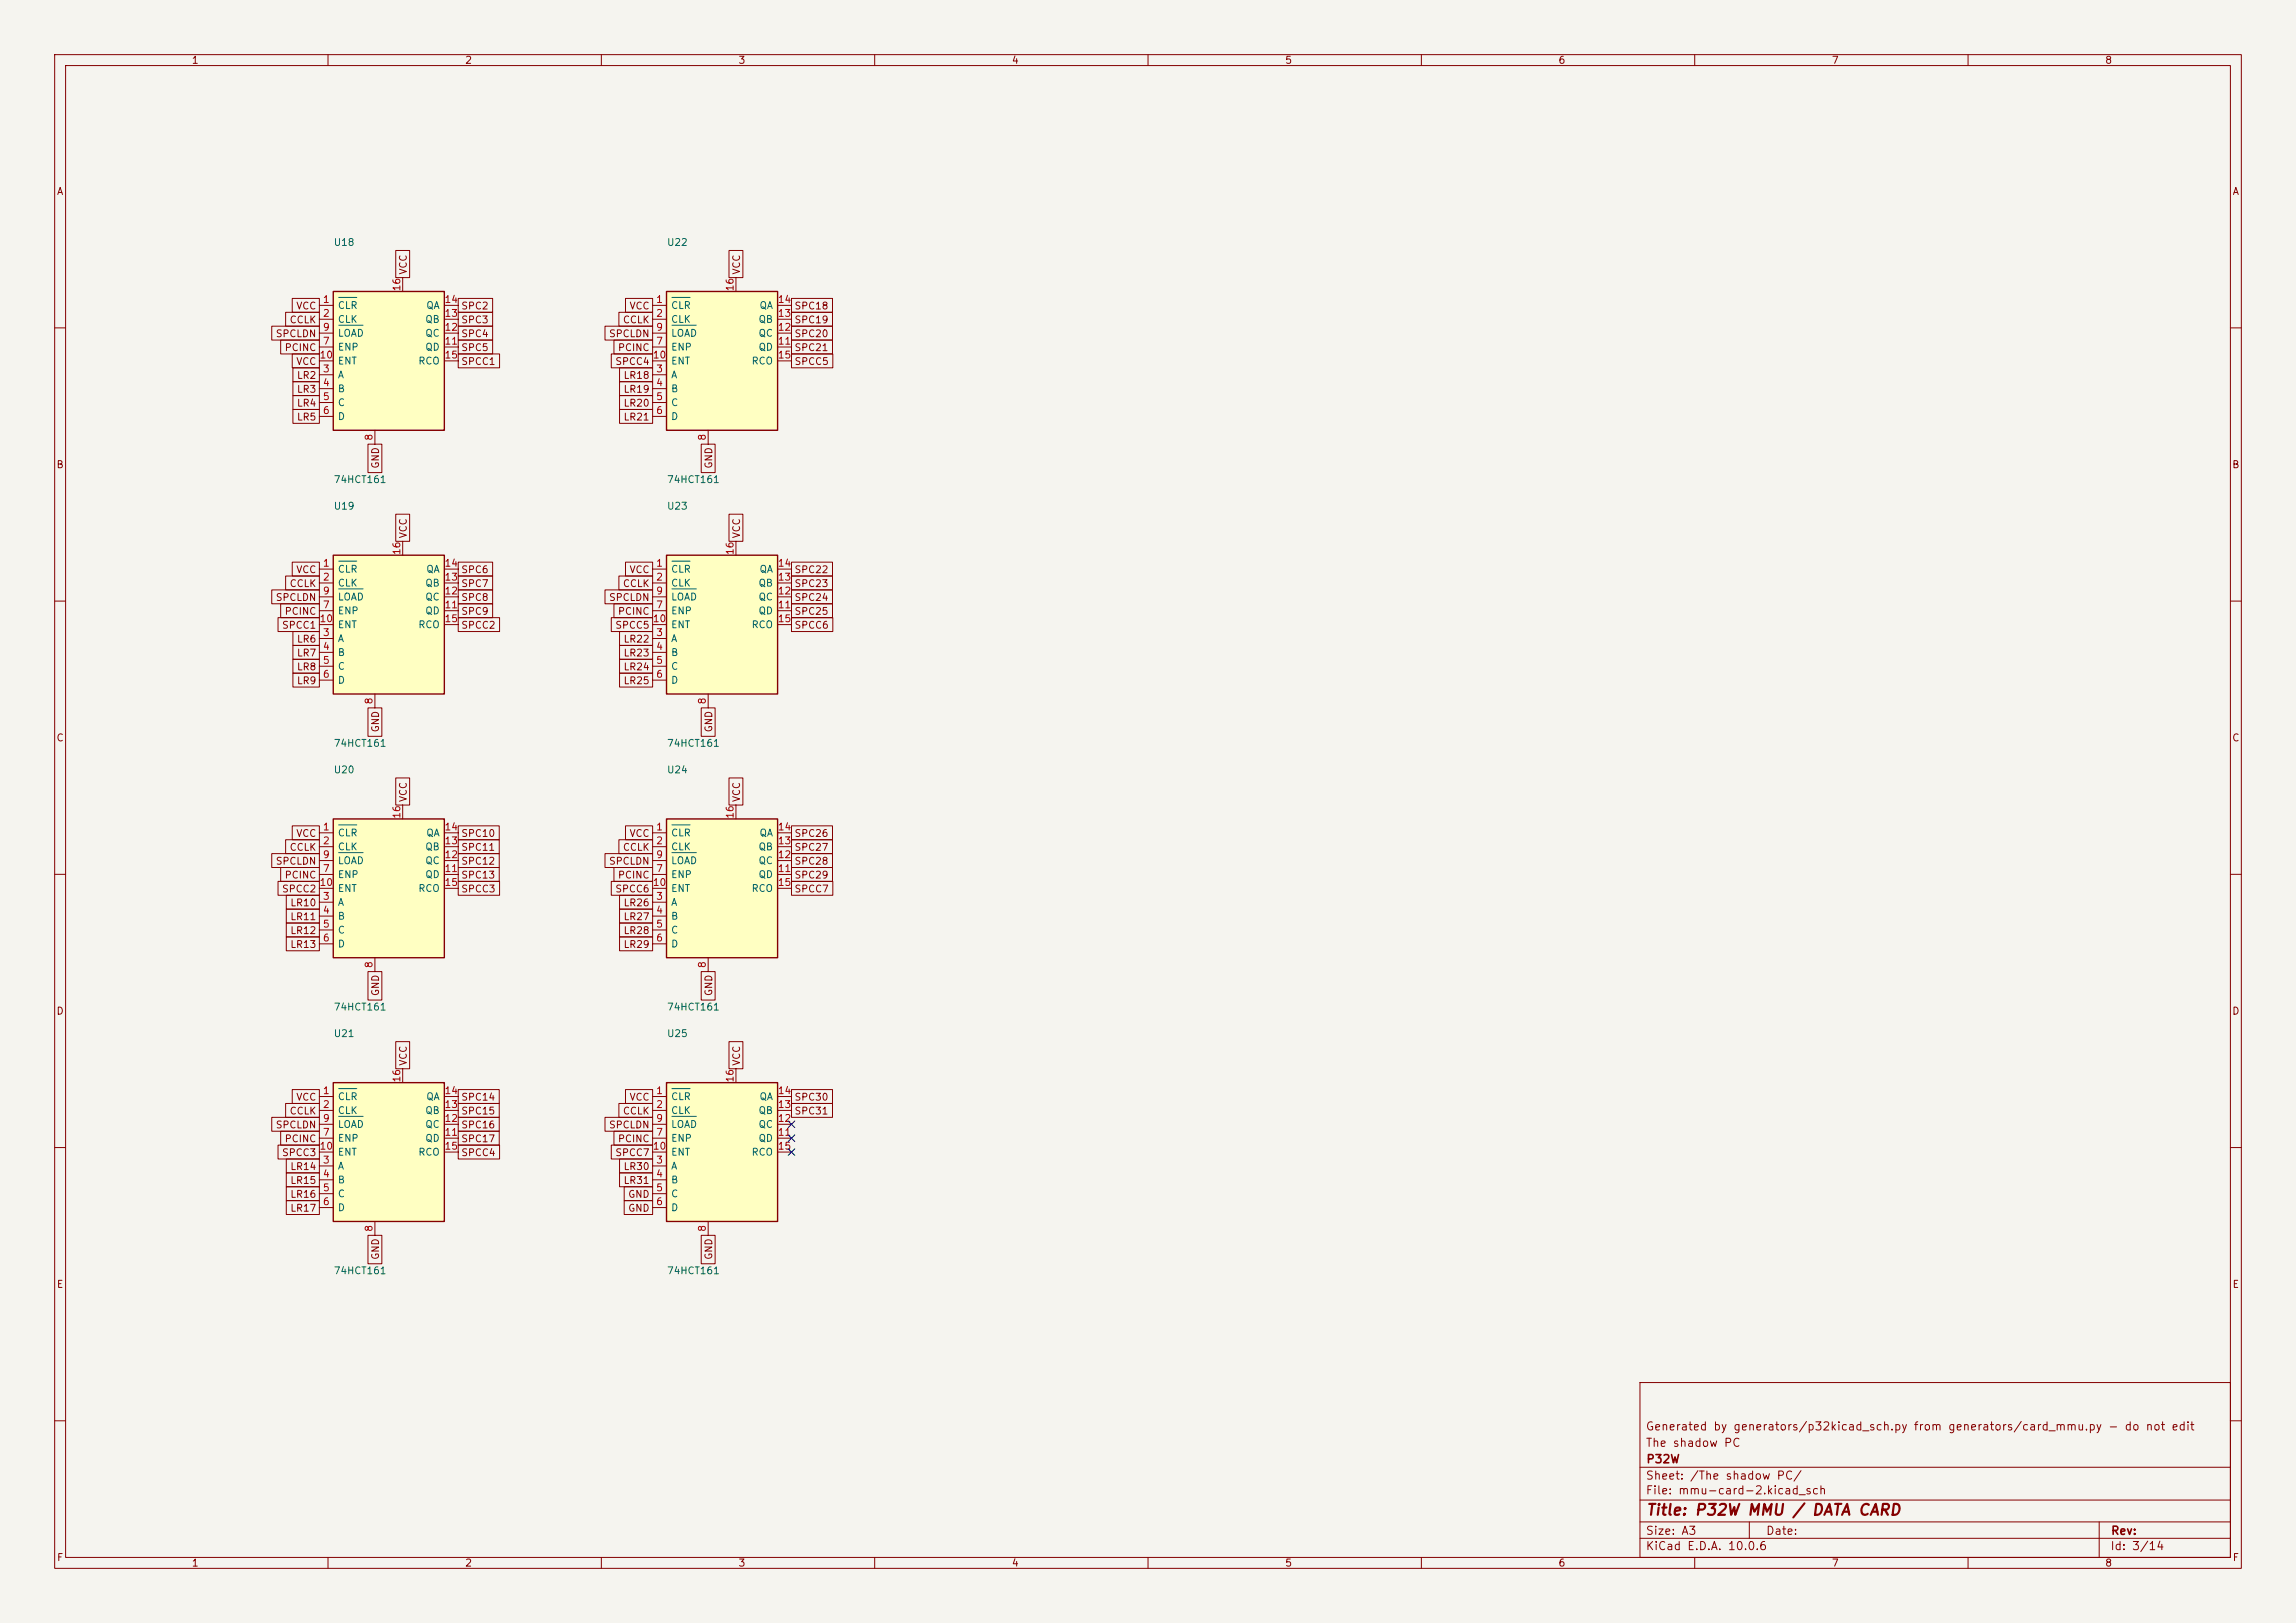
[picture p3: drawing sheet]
<svg xmlns="http://www.w3.org/2000/svg" width="420mm" height="297mm" viewBox="0 0 420 297" stroke-linecap="round" stroke-linejoin="round" font-family="sans-serif">
<defs><g id="words">
<text font-size="2" fill="#840000" x="301" y="277.8">Title: P32W MMU / DATA CARD</text>
<g font-size="1.5" fill="#840000">
<text x="300.9" y="262.1">Generated by generators/p32kicad_sch.py from generators/card_mmu.py - do not edit</text>
<text x="300.9" y="265.1">The shadow PC</text>
<text x="301" y="268.1">P32W</text>
<text x="300.9" y="273.8">File: mmu-card-2.kicad_sch</text>
<text x="300.9" y="271.1">Sheet: /The shadow PC/</text>
<text x="300.9" y="281.2">Size: A3</text>
<text x="322.9" y="281.2">Date:</text>
<text x="386" y="281.2">Rev:</text>
<text x="300.9" y="284">KiCad E.D.A. 10.0.6</text>
<text x="385.9" y="284">Id: 3/14</text>
</g>
<g font-size="1.3" fill="#840000">
<text x="35" y="12">1</text>
<text x="85" y="12">2</text>
<text x="135" y="12">3</text>
<text x="185" y="12">4</text>
<text x="235" y="12">5</text>
<text x="285" y="12">6</text>
<text x="335" y="12">7</text>
<text x="385" y="12">8</text>
<text x="10.3" y="36">A</text>
<text x="408.3" y="36">A</text>
<text x="74.7" y="50.4" transform="rotate(-90 74.7 50.4)">VCC</text>
<text x="135.7" y="50.4" transform="rotate(-90 135.7 50.4)">VCC</text>
<text x="52.9" y="59.5">CCLK</text>
<text x="54.1" y="56.9">VCC</text>
<text x="84.3" y="56.9">SPC2</text>
<text x="84.3" y="59.5">SPC3</text>
<text x="113.8" y="59.5">CCLK</text>
<text x="115" y="56.9">VCC</text>
<text x="145.2" y="56.9">SPC18</text>
<text x="145.2" y="59.5">SPC19</text>
<text x="50.3" y="62">SPCLDN</text>
<text x="52" y="64.6">PCINC</text>
<text x="84.3" y="62">SPC4</text>
<text x="84.3" y="64.6">SPC5</text>
<text x="111.3" y="62">SPCLDN</text>
<text x="112.9" y="64.6">PCINC</text>
<text x="145.2" y="62">SPC20</text>
<text x="145.2" y="64.6">SPC21</text>
<text x="54.1" y="67.1">VCC</text>
<text x="54.2" y="69.6">LR2</text>
<text x="84.3" y="67.1">SPCC1</text>
<text x="112.4" y="67.1">SPCC4</text>
<text x="114" y="69.6">LR18</text>
<text x="145.2" y="67.1">SPCC5</text>
<text x="54.2" y="77.3">LR5</text>
<text x="54.2" y="74.7">LR4</text>
<text x="54.2" y="72.2">LR3</text>
<text x="114" y="77.3">LR21</text>
<text x="114" y="72.2">LR19</text>
<text x="114" y="74.7">LR20</text>
<text x="10.2" y="86">B</text>
<text x="69.6" y="85.9" transform="rotate(-90 69.6 85.9)">GND</text>
<text x="130.6" y="85.9" transform="rotate(-90 130.6 85.9)">GND</text>
<text x="408.2" y="86">B</text>
<text x="74.7" y="98.6" transform="rotate(-90 74.7 98.6)">VCC</text>
<text x="135.7" y="98.6" transform="rotate(-90 135.7 98.6)">VCC</text>
<text x="52.9" y="107.7">CCLK</text>
<text x="54.1" y="105.2">VCC</text>
<text x="84.3" y="105.2">SPC6</text>
<text x="84.3" y="107.7">SPC7</text>
<text x="113.8" y="107.7">CCLK</text>
<text x="115" y="105.2">VCC</text>
<text x="145.2" y="105.2">SPC22</text>
<text x="145.2" y="107.7">SPC23</text>
<text x="50.3" y="110.3">SPCLDN</text>
<text x="52" y="112.8">PCINC</text>
<text x="84.3" y="110.3">SPC8</text>
<text x="84.3" y="112.8">SPC9</text>
<text x="111.3" y="110.3">SPCLDN</text>
<text x="112.9" y="112.8">PCINC</text>
<text x="145.2" y="110.3">SPC24</text>
<text x="145.2" y="112.8">SPC25</text>
<text x="51.5" y="115.4">SPCC1</text>
<text x="54.2" y="117.9">LR6</text>
<text x="84.3" y="115.4">SPCC2</text>
<text x="112.4" y="115.4">SPCC5</text>
<text x="114" y="117.9">LR22</text>
<text x="145.2" y="115.4">SPCC6</text>
<text x="54.2" y="120.4">LR7</text>
<text x="54.2" y="123">LR8</text>
<text x="54.2" y="125.5">LR9</text>
<text x="114" y="120.4">LR23</text>
<text x="114" y="123">LR24</text>
<text x="114" y="125.5">LR25</text>
<text x="10.2" y="136">C</text>
<text x="69.6" y="134.1" transform="rotate(-90 69.6 134.1)">GND</text>
<text x="130.6" y="134.1" transform="rotate(-90 130.6 134.1)">GND</text>
<text x="408.2" y="136">C</text>
<text x="74.7" y="146.9" transform="rotate(-90 74.7 146.9)">VCC</text>
<text x="135.7" y="146.9" transform="rotate(-90 135.7 146.9)">VCC</text>
<text x="52.9" y="156">CCLK</text>
<text x="54.1" y="153.5">VCC</text>
<text x="84.3" y="153.5">SPC10</text>
<text x="84.3" y="156">SPC11</text>
<text x="113.8" y="156">CCLK</text>
<text x="115" y="153.5">VCC</text>
<text x="145.2" y="153.5">SPC26</text>
<text x="145.2" y="156">SPC27</text>
<text x="50.3" y="158.5">SPCLDN</text>
<text x="52" y="161.1">PCINC</text>
<text x="84.3" y="158.5">SPC12</text>
<text x="84.3" y="161.1">SPC13</text>
<text x="111.3" y="158.5">SPCLDN</text>
<text x="112.9" y="161.1">PCINC</text>
<text x="145.2" y="158.5">SPC28</text>
<text x="145.2" y="161.1">SPC29</text>
<text x="51.5" y="163.6">SPCC2</text>
<text x="53" y="166.2">LR10</text>
<text x="84.3" y="163.6">SPCC3</text>
<text x="112.4" y="163.6">SPCC6</text>
<text x="114" y="166.2">LR26</text>
<text x="145.2" y="163.6">SPCC7</text>
<text x="53" y="168.7">LR11</text>
<text x="53" y="171.2">LR12</text>
<text x="53" y="173.8">LR13</text>
<text x="114" y="168.7">LR27</text>
<text x="114" y="171.2">LR28</text>
<text x="114" y="173.8">LR29</text>
<text x="10.2" y="186">D</text>
<text x="69.6" y="182.4" transform="rotate(-90 69.6 182.4)">GND</text>
<text x="130.6" y="182.4" transform="rotate(-90 130.6 182.4)">GND</text>
<text x="408.2" y="186">D</text>
<text x="74.7" y="195.1" transform="rotate(-90 74.7 195.1)">VCC</text>
<text x="135.7" y="195.1" transform="rotate(-90 135.7 195.1)">VCC</text>
<text x="54.1" y="201.7">VCC</text>
<text x="84.3" y="201.7">SPC14</text>
<text x="115" y="201.7">VCC</text>
<text x="145.2" y="201.7">SPC30</text>
<text x="50.3" y="206.8">SPCLDN</text>
<text x="52" y="209.3">PCINC</text>
<text x="52.9" y="204.3">CCLK</text>
<text x="84.3" y="204.3">SPC15</text>
<text x="84.3" y="206.8">SPC16</text>
<text x="84.3" y="209.3">SPC17</text>
<text x="111.3" y="206.8">SPCLDN</text>
<text x="112.9" y="209.3">PCINC</text>
<text x="113.8" y="204.3">CCLK</text>
<text x="145.2" y="204.3">SPC31</text>
<text x="51.5" y="211.9">SPCC3</text>
<text x="53" y="214.4">LR14</text>
<text x="84.3" y="211.9">SPCC4</text>
<text x="112.4" y="211.9">SPCC7</text>
<text x="114" y="214.4">LR30</text>
<text x="53" y="217">LR15</text>
<text x="53" y="219.5">LR16</text>
<text x="114" y="217">LR31</text>
<text x="114.8" y="219.5">GND</text>
<text x="53" y="222">LR17</text>
<text x="114.8" y="222">GND</text>
<text x="69.6" y="230.6" transform="rotate(-90 69.6 230.6)">GND</text>
<text x="130.6" y="230.6" transform="rotate(-90 130.6 230.6)">GND</text>
<text x="10.3" y="236">E</text>
<text x="408.3" y="236">E</text>
<text x="10.3" y="286">F</text>
<text x="35" y="287">1</text>
<text x="85" y="287">2</text>
<text x="135" y="287">3</text>
<text x="185" y="287">4</text>
<text x="235" y="287">5</text>
<text x="285" y="287">6</text>
<text x="335" y="287">7</text>
<text x="385" y="287">8</text>
<text x="408.3" y="286">F</text>
</g>
<g font-size="1.3" fill="#006464">
<text x="60.9" y="45.3">U18</text>
<text x="121.9" y="45.3">U22</text>
<text x="61.7" y="56.8">CLR</text>
<text x="61.7" y="59.4">CLK</text>
<text x="77.7" y="59.4">QB</text>
<text x="77.9" y="56.8">QA</text>
<text x="122.7" y="56.8">CLR</text>
<text x="122.7" y="59.4">CLK</text>
<text x="138.7" y="59.4">QB</text>
<text x="138.8" y="56.8">QA</text>
<text x="61.7" y="64.5">ENP</text>
<text x="61.7" y="61.9">LOAD</text>
<text x="77.7" y="64.5">QD</text>
<text x="77.7" y="61.9">QC</text>
<text x="122.7" y="64.5">ENP</text>
<text x="122.7" y="61.9">LOAD</text>
<text x="138.7" y="64.5">QD</text>
<text x="138.7" y="61.9">QC</text>
<text x="61.7" y="69.5">A</text>
<text x="61.7" y="67">ENT</text>
<text x="76.4" y="67">RCO</text>
<text x="122.7" y="69.5">A</text>
<text x="122.7" y="67">ENT</text>
<text x="137.4" y="67">RCO</text>
<text x="61.7" y="72.1">B</text>
<text x="61.7" y="74.6">C</text>
<text x="61.7" y="77.2">D</text>
<text x="122.7" y="72.1">B</text>
<text x="122.7" y="74.6">C</text>
<text x="122.7" y="77.2">D</text>
<text x="60.9" y="88.7">74HCT161</text>
<text x="121.9" y="88.7">74HCT161</text>
<text x="60.9" y="93.6">U19</text>
<text x="121.9" y="93.6">U23</text>
<text x="61.7" y="105.1">CLR</text>
<text x="61.7" y="107.6">CLK</text>
<text x="77.7" y="107.6">QB</text>
<text x="77.9" y="105.1">QA</text>
<text x="122.7" y="105.1">CLR</text>
<text x="122.7" y="107.6">CLK</text>
<text x="138.7" y="107.6">QB</text>
<text x="138.8" y="105.1">QA</text>
<text x="61.7" y="112.7">ENP</text>
<text x="61.7" y="110.2">LOAD</text>
<text x="77.7" y="112.7">QD</text>
<text x="77.7" y="110.2">QC</text>
<text x="122.7" y="112.7">ENP</text>
<text x="122.7" y="110.2">LOAD</text>
<text x="138.7" y="112.7">QD</text>
<text x="138.7" y="110.2">QC</text>
<text x="61.7" y="117.8">A</text>
<text x="61.7" y="115.3">ENT</text>
<text x="76.4" y="115.3">RCO</text>
<text x="122.7" y="117.8">A</text>
<text x="122.7" y="115.3">ENT</text>
<text x="137.4" y="115.3">RCO</text>
<text x="61.7" y="120.3">B</text>
<text x="61.7" y="122.9">C</text>
<text x="61.7" y="125.4">D</text>
<text x="122.7" y="120.3">B</text>
<text x="122.7" y="122.9">C</text>
<text x="122.7" y="125.4">D</text>
<text x="60.9" y="137">74HCT161</text>
<text x="121.9" y="137">74HCT161</text>
<text x="60.9" y="141.8">U20</text>
<text x="121.9" y="141.8">U24</text>
<text x="61.7" y="153.4">CLR</text>
<text x="61.7" y="155.9">CLK</text>
<text x="77.7" y="155.9">QB</text>
<text x="77.9" y="153.4">QA</text>
<text x="122.7" y="153.4">CLR</text>
<text x="122.7" y="155.9">CLK</text>
<text x="138.7" y="155.9">QB</text>
<text x="138.8" y="153.4">QA</text>
<text x="61.7" y="161">ENP</text>
<text x="61.7" y="158.4">LOAD</text>
<text x="77.7" y="161">QD</text>
<text x="77.7" y="158.4">QC</text>
<text x="122.7" y="161">ENP</text>
<text x="122.7" y="158.4">LOAD</text>
<text x="138.7" y="161">QD</text>
<text x="138.7" y="158.4">QC</text>
<text x="61.7" y="166.1">A</text>
<text x="61.7" y="163.5">ENT</text>
<text x="76.4" y="163.5">RCO</text>
<text x="122.7" y="166.1">A</text>
<text x="122.7" y="163.5">ENT</text>
<text x="137.4" y="163.5">RCO</text>
<text x="61.7" y="168.6">B</text>
<text x="61.7" y="171.1">C</text>
<text x="61.7" y="173.7">D</text>
<text x="122.7" y="168.6">B</text>
<text x="122.7" y="171.1">C</text>
<text x="122.7" y="173.7">D</text>
<text x="60.9" y="185.2">74HCT161</text>
<text x="121.9" y="185.2">74HCT161</text>
<text x="60.9" y="190.1">U21</text>
<text x="121.9" y="190.1">U25</text>
<text x="61.7" y="201.6">CLR</text>
<text x="77.9" y="201.6">QA</text>
<text x="122.7" y="201.6">CLR</text>
<text x="138.8" y="201.6">QA</text>
<text x="61.7" y="204.2">CLK</text>
<text x="61.7" y="209.2">ENP</text>
<text x="61.7" y="206.7">LOAD</text>
<text x="77.7" y="209.2">QD</text>
<text x="77.7" y="206.7">QC</text>
<text x="77.7" y="204.2">QB</text>
<text x="122.7" y="204.2">CLK</text>
<text x="122.7" y="209.2">ENP</text>
<text x="122.7" y="206.7">LOAD</text>
<text x="138.7" y="209.2">QD</text>
<text x="138.7" y="206.7">QC</text>
<text x="138.7" y="204.2">QB</text>
<text x="61.7" y="214.3">A</text>
<text x="61.7" y="211.8">ENT</text>
<text x="76.4" y="211.8">RCO</text>
<text x="122.7" y="214.3">A</text>
<text x="122.7" y="211.8">ENT</text>
<text x="137.4" y="211.8">RCO</text>
<text x="61.7" y="216.9">B</text>
<text x="61.7" y="219.4">C</text>
<text x="61.7" y="221.9">D</text>
<text x="122.7" y="216.9">B</text>
<text x="122.7" y="219.4">C</text>
<text x="122.7" y="221.9">D</text>
<text x="60.9" y="233.5">74HCT161</text>
<text x="121.9" y="233.5">74HCT161</text>
</g>
<g font-size="1.3" fill="#a90000">
<text x="73.5" y="53.4" transform="rotate(-90 73.5 53.4)">16</text>
<text x="134.5" y="53.4" transform="rotate(-90 134.5 53.4)">16</text>
<text x="59" y="55.7">1</text>
<text x="59" y="58.3">2</text>
<text x="81.2" y="58.3">13</text>
<text x="81.2" y="55.7">14</text>
<text x="119.9" y="55.7">1</text>
<text x="119.9" y="58.3">2</text>
<text x="142.2" y="58.3">13</text>
<text x="142.2" y="55.7">14</text>
<text x="58.4" y="65.9">10</text>
<text x="59" y="63.4">7</text>
<text x="59" y="60.8">9</text>
<text x="81.2" y="63.4">11</text>
<text x="81.2" y="60.8">12</text>
<text x="81.2" y="65.9">15</text>
<text x="119.3" y="65.9">10</text>
<text x="119.9" y="63.4">7</text>
<text x="119.9" y="60.8">9</text>
<text x="142.2" y="63.4">11</text>
<text x="142.2" y="60.8">12</text>
<text x="142.2" y="65.9">15</text>
<text x="59" y="68.4">3</text>
<text x="59" y="71">4</text>
<text x="119.9" y="68.4">3</text>
<text x="119.9" y="71">4</text>
<text x="59" y="73.5">5</text>
<text x="59" y="76.1">6</text>
<text x="119.9" y="73.5">5</text>
<text x="119.9" y="76.1">6</text>
<text x="68.4" y="80.7" transform="rotate(-90 68.4 80.7)">8</text>
<text x="129.4" y="80.7" transform="rotate(-90 129.4 80.7)">8</text>
<text x="73.5" y="101.7" transform="rotate(-90 73.5 101.7)">16</text>
<text x="134.5" y="101.7" transform="rotate(-90 134.5 101.7)">16</text>
<text x="59" y="104">1</text>
<text x="59" y="106.5">2</text>
<text x="81.2" y="106.5">13</text>
<text x="81.2" y="104">14</text>
<text x="119.9" y="104">1</text>
<text x="119.9" y="106.5">2</text>
<text x="142.2" y="106.5">13</text>
<text x="142.2" y="104">14</text>
<text x="59" y="111.6">7</text>
<text x="59" y="109.1">9</text>
<text x="81.2" y="111.6">11</text>
<text x="81.2" y="109.1">12</text>
<text x="119.9" y="111.6">7</text>
<text x="119.9" y="109.1">9</text>
<text x="142.2" y="111.6">11</text>
<text x="142.2" y="109.1">12</text>
<text x="58.4" y="114.2">10</text>
<text x="59" y="116.7">3</text>
<text x="59" y="119.2">4</text>
<text x="81.2" y="114.2">15</text>
<text x="119.3" y="114.2">10</text>
<text x="119.9" y="116.7">3</text>
<text x="119.9" y="119.2">4</text>
<text x="142.2" y="114.2">15</text>
<text x="59" y="121.8">5</text>
<text x="59" y="124.3">6</text>
<text x="119.9" y="121.8">5</text>
<text x="119.9" y="124.3">6</text>
<text x="68.4" y="129" transform="rotate(-90 68.4 129)">8</text>
<text x="129.4" y="129" transform="rotate(-90 129.4 129)">8</text>
<text x="73.5" y="149.9" transform="rotate(-90 73.5 149.9)">16</text>
<text x="134.5" y="149.9" transform="rotate(-90 134.5 149.9)">16</text>
<text x="59" y="152.3">1</text>
<text x="59" y="154.8">2</text>
<text x="81.2" y="154.8">13</text>
<text x="81.2" y="152.3">14</text>
<text x="119.9" y="152.3">1</text>
<text x="119.9" y="154.8">2</text>
<text x="142.2" y="154.8">13</text>
<text x="142.2" y="152.3">14</text>
<text x="59" y="159.9">7</text>
<text x="59" y="157.3">9</text>
<text x="81.2" y="159.9">11</text>
<text x="81.2" y="157.3">12</text>
<text x="119.9" y="159.9">7</text>
<text x="119.9" y="157.3">9</text>
<text x="142.2" y="159.9">11</text>
<text x="142.2" y="157.3">12</text>
<text x="58.4" y="162.4">10</text>
<text x="59" y="165">3</text>
<text x="59" y="167.5">4</text>
<text x="81.2" y="162.4">15</text>
<text x="119.3" y="162.4">10</text>
<text x="119.9" y="165">3</text>
<text x="119.9" y="167.5">4</text>
<text x="142.2" y="162.4">15</text>
<text x="59" y="170">5</text>
<text x="59" y="172.6">6</text>
<text x="119.9" y="170">5</text>
<text x="119.9" y="172.6">6</text>
<text x="68.4" y="177.3" transform="rotate(-90 68.4 177.3)">8</text>
<text x="129.4" y="177.3" transform="rotate(-90 129.4 177.3)">8</text>
<text x="59" y="200.5">1</text>
<text x="59" y="203.1">2</text>
<text x="73.5" y="198.2" transform="rotate(-90 73.5 198.2)">16</text>
<text x="81.2" y="203.1">13</text>
<text x="81.2" y="200.5">14</text>
<text x="119.9" y="200.5">1</text>
<text x="119.9" y="203.1">2</text>
<text x="134.5" y="198.2" transform="rotate(-90 134.5 198.2)">16</text>
<text x="142.2" y="203.1">13</text>
<text x="142.2" y="200.5">14</text>
<text x="59" y="208.1">7</text>
<text x="59" y="205.6">9</text>
<text x="81.2" y="208.1">11</text>
<text x="81.2" y="205.6">12</text>
<text x="119.9" y="208.1">7</text>
<text x="119.9" y="205.6">9</text>
<text x="142.2" y="208.1">11</text>
<text x="142.2" y="205.6">12</text>
<text x="58.4" y="210.7">10</text>
<text x="59" y="213.2">3</text>
<text x="59" y="215.8">4</text>
<text x="81.2" y="210.7">15</text>
<text x="119.3" y="210.7">10</text>
<text x="119.9" y="213.2">3</text>
<text x="119.9" y="215.8">4</text>
<text x="142.2" y="210.7">15</text>
<text x="59" y="218.3">5</text>
<text x="59" y="220.8">6</text>
<text x="119.9" y="218.3">5</text>
<text x="119.9" y="220.8">6</text>
<text x="68.4" y="225.5" transform="rotate(-90 68.4 225.5)">8</text>
<text x="129.4" y="225.5" transform="rotate(-90 129.4 225.5)">8</text>
</g>
</g></defs>
<path d="M0 0h420v297h-420z" fill="#f5f4ef" stroke="#f5f4ef" stroke-width=".18"/>
<g fill="none" stroke="#840000" stroke-width=".18">
<path d="M10 10h400v277h-400zM12 12h396v273h-396zM60 10v2M110 10v2M160 10v2M210 10v2M260 10v2M310 10v2M360 10v2M10 60h2M408 60h2M10 110h2"/>
<path d="M408 110h2M10 160h2M408 160h2M10 210h2M408 210h2M300 253h108v32h-108zM10 260h2M300 278.5h108M300 274.5h108M300 268.5h108M320 278.5v3M384 278.5v6.5"/>
<path d="M408 260h2M60 285v2M110 285v2M160 285v2M210 285v2M260 285v2M300 281.5h108M310 285v2M360 285v2"/>
</g>
<path d="M61 101.6h20.3v25.4h-20.3z" fill="#ffffc2"/>
<path d="M61 101.6h20.3v25.4h-20.3z" fill="none" stroke="#840000" stroke-width=".25"/>
<g fill="none" stroke="#840000" stroke-width=".18">
<path d="M73.7 99.1v2.5M58.4 104.1h2.6M58.4 106.7h2.6M58.4 116.8h2.6M58.4 119.4h2.6M58.4 111.8h2.6M58.4 109.2h2.6M58.4 114.3h2.6M81.3 104.1h2.5M81.3 106.7h2.5M81.3 111.8h2.5M81.3 109.2h2.5"/>
<path d="M81.3 114.3h2.5M58.4 121.9h2.6M58.4 124.5h2.6M68.6 127v2.5"/>
</g>
<path d="M61.9 102.7h3.4M61.9 107.8h4.5" fill="none" stroke="#006464" stroke-width=".18"/>
<path d="M121.9 198.1h20.3v25.4h-20.3z" fill="#ffffc2"/>
<path d="M121.9 198.1h20.3v25.4h-20.3z" fill="none" stroke="#840000" stroke-width=".25"/>
<g fill="none" stroke="#840000" stroke-width=".18">
<path d="M134.6 195.6v2.5M119.4 200.7h2.5M119.4 203.2h2.5M119.4 213.4h2.5M119.4 215.9h2.5M119.4 218.4h2.5M119.4 208.3h2.5M119.4 205.7h2.5M119.4 210.8h2.5M142.2 200.7h2.6M142.2 203.2h2.6M142.2 208.3h2.6"/>
<path d="M142.2 205.7h2.6M142.2 210.8h2.6M119.4 221h2.5M129.5 223.5v2.6"/>
</g>
<path d="M122.9 199.2h3.3M122.9 204.3h4.5" fill="none" stroke="#006464" stroke-width=".18"/>
<path d="M61 198.1h20.3v25.4h-20.3z" fill="#ffffc2"/>
<path d="M61 198.1h20.3v25.4h-20.3z" fill="none" stroke="#840000" stroke-width=".25"/>
<g fill="none" stroke="#840000" stroke-width=".18">
<path d="M73.7 195.6v2.5M58.4 200.7h2.6M58.4 203.2h2.6M58.4 213.4h2.6M58.4 215.9h2.6M58.4 218.4h2.6M58.4 208.3h2.6M58.4 205.7h2.6M58.4 210.8h2.6M81.3 200.7h2.5M81.3 203.2h2.5M81.3 208.3h2.5"/>
<path d="M81.3 205.7h2.5M81.3 210.8h2.5M58.4 221h2.6M68.6 223.5v2.6"/>
</g>
<path d="M61.9 199.2h3.4M61.9 204.3h4.5" fill="none" stroke="#006464" stroke-width=".18"/>
<path d="M121.9 53.3h20.3v25.4h-20.3z" fill="#ffffc2"/>
<path d="M121.9 53.3h20.3v25.4h-20.3z" fill="none" stroke="#840000" stroke-width=".25"/>
<g fill="none" stroke="#840000" stroke-width=".18">
<path d="M119.4 55.9h2.5M119.4 58.4h2.5M134.6 50.8v2.5M142.2 55.9h2.6M142.2 58.4h2.6M119.4 68.6h2.5M119.4 71.1h2.5M119.4 73.7h2.5M119.4 76.2h2.5M119.4 63.5h2.5M119.4 61h2.5M119.4 66h2.5"/>
<path d="M129.5 78.7v2.6M142.2 63.5h2.6M142.2 61h2.6M142.2 66h2.6"/>
</g>
<path d="M122.9 54.4h3.3M122.9 59.5h4.5" fill="none" stroke="#006464" stroke-width=".18"/>
<path d="M121.9 101.6h20.3v25.4h-20.3z" fill="#ffffc2"/>
<path d="M121.9 101.6h20.3v25.4h-20.3z" fill="none" stroke="#840000" stroke-width=".25"/>
<g fill="none" stroke="#840000" stroke-width=".18">
<path d="M134.6 99.1v2.5M119.4 104.1h2.5M119.4 106.7h2.5M119.4 116.8h2.5M119.4 119.4h2.5M119.4 111.8h2.5M119.4 109.2h2.5M119.4 114.3h2.5M142.2 104.1h2.6M142.2 106.7h2.6M142.2 111.8h2.6M142.2 109.2h2.6"/>
<path d="M142.2 114.3h2.6M119.4 121.9h2.5M119.4 124.5h2.5M129.5 127v2.5"/>
</g>
<path d="M122.9 102.7h3.3M122.9 107.8h4.5" fill="none" stroke="#006464" stroke-width=".18"/>
<path d="M121.9 149.9h20.3v25.4h-20.3z" fill="#ffffc2"/>
<path d="M121.9 149.9h20.3v25.4h-20.3z" fill="none" stroke="#840000" stroke-width=".25"/>
<g fill="none" stroke="#840000" stroke-width=".18">
<path d="M119.4 152.4h2.5M119.4 154.9h2.5M119.4 157.5h2.5M134.6 147.3v2.6M142.2 152.4h2.6M142.2 154.9h2.6M142.2 157.5h2.6M119.4 165.1h2.5M119.4 167.6h2.5M119.4 170.2h2.5M119.4 172.7h2.5M119.4 160h2.5"/>
<path d="M119.4 162.6h2.5M129.5 175.3v2.5M142.2 160h2.6M142.2 162.6h2.6"/>
</g>
<path d="M122.9 151h3.3M122.9 156h4.5" fill="none" stroke="#006464" stroke-width=".18"/>
<path d="M61 53.3h20.3v25.4h-20.3z" fill="#ffffc2"/>
<path d="M61 53.3h20.3v25.4h-20.3z" fill="none" stroke="#840000" stroke-width=".25"/>
<g fill="none" stroke="#840000" stroke-width=".18">
<path d="M58.4 55.9h2.6M58.4 58.4h2.6M73.7 50.8v2.5M81.3 55.9h2.5M81.3 58.4h2.5M58.4 68.6h2.6M58.4 71.1h2.6M58.4 73.7h2.6M58.4 76.2h2.6M58.4 63.5h2.6M58.4 61h2.6M58.4 66h2.6"/>
<path d="M68.6 78.7v2.6M81.3 63.5h2.5M81.3 61h2.5M81.3 66h2.5"/>
</g>
<path d="M61.9 54.4h3.4M61.9 59.5h4.5" fill="none" stroke="#006464" stroke-width=".18"/>
<path d="M61 149.9h20.3v25.4h-20.3z" fill="#ffffc2"/>
<path d="M61 149.9h20.3v25.4h-20.3z" fill="none" stroke="#840000" stroke-width=".25"/>
<g fill="none" stroke="#840000" stroke-width=".18">
<path d="M49.7 59.7h8.7v2.5h-8.7zM52.2 57.1h6.2v2.6h-6.2zM53.5 54.6h4.9v2.6h-4.9zM72.4 45.8h2.5v5h-2.5zM83.8 54.6h6.3v2.6h-6.3zM83.8 57.1h6.3v2.6h-6.3zM83.8 59.7h6.3v2.5h-6.3zM110.7 59.7h8.7v2.5h-8.7zM113.2 57.1h6.2v2.6h-6.2zM114.4 54.6h5v2.6h-5zM133.3 45.8h2.6v5h-2.6zM144.8 54.6h7.5v2.6h-7.5z"/>
<path d="M144.8 57.1h7.5v2.6h-7.5zM144.8 59.7h7.5v2.5h-7.5zM51.3 62.2h7.1v2.6h-7.1zM53.5 64.8h4.9v2.5h-4.9zM53.6 74.9h4.8v2.6h-4.8zM53.6 72.4h4.8v2.5h-4.8zM53.6 69.8h4.8v2.6h-4.8zM53.6 67.3h4.8v2.6h-4.8zM83.8 62.2h6.3v2.6h-6.3zM83.8 64.8h7.6v2.5h-7.6zM111.8 64.8h7.6v2.5h-7.6zM112.3 62.2h7.1v2.6h-7.1z"/>
<path d="M113.3 74.9h6.1v2.6h-6.1zM113.3 69.8h6.1v2.6h-6.1zM113.3 72.4h6.1v2.5h-6.1zM113.3 67.3h6.1v2.6h-6.1zM144.8 62.2h7.5v2.6h-7.5zM144.8 64.8h7.5v2.5h-7.5zM67.3 81.3h2.6v5.2h-2.6zM72.4 94.1h2.5v5h-2.5zM128.3 81.3h2.5v5.2h-2.5zM133.3 94.1h2.6v5h-2.6zM49.7 107.9h8.7v2.6h-8.7zM50.9 113h7.5v2.6h-7.5z"/>
<path d="M51.3 110.5h7.1v2.5h-7.1zM52.2 105.4h6.2v2.6h-6.2zM53.5 102.9h4.9v2.5h-4.9zM53.6 115.6h4.8v2.5h-4.8zM53.6 118.1h4.8v2.6h-4.8zM83.8 102.9h6.3v2.5h-6.3zM83.8 105.4h6.3v2.6h-6.3zM83.8 107.9h6.3v2.6h-6.3zM83.8 110.5h6.3v2.5h-6.3zM83.8 113h7.6v2.6h-7.6zM110.7 107.9h8.7v2.6h-8.7zM111.8 113h7.6v2.6h-7.6z"/>
<path d="M112.3 110.5h7.1v2.5h-7.1zM113.2 105.4h6.2v2.6h-6.2zM113.3 118.1h6.1v2.6h-6.1zM113.3 115.6h6.1v2.5h-6.1zM114.4 102.9h5v2.5h-5zM144.8 102.9h7.5v2.5h-7.5zM144.8 105.4h7.5v2.6h-7.5zM144.8 107.9h7.5v2.6h-7.5zM144.8 110.5h7.5v2.5h-7.5zM144.8 113h7.5v2.6h-7.5zM53.6 120.6h4.8v2.6h-4.8zM53.6 123.2h4.8v2.5h-4.8z"/>
<path d="M67.3 129.5h2.6v5.2h-2.6zM113.3 120.6h6.1v2.6h-6.1zM113.3 123.2h6.1v2.5h-6.1zM128.3 129.5h2.5v5.2h-2.5zM49.7 156.2h8.7v2.6h-8.7zM51.3 158.7h7.1v2.6h-7.1zM52.2 153.7h6.2v2.5h-6.2zM53.5 151.1h4.9v2.6h-4.9zM58.4 152.4h2.6M58.4 154.9h2.6M58.4 157.5h2.6M72.4 142.4h2.5v4.9h-2.5z"/>
<path d="M73.7 147.3v2.6M81.3 152.4h2.5M81.3 154.9h2.5M81.3 157.5h2.5M83.8 151.1h7.5v2.6h-7.5zM83.8 153.7h7.5v2.5h-7.5zM83.8 156.2h7.5v2.6h-7.5zM83.8 158.7h7.5v2.6h-7.5zM110.7 156.2h8.7v2.6h-8.7zM112.3 158.7h7.1v2.6h-7.1zM113.2 153.7h6.2v2.5h-6.2zM114.4 151.1h5v2.6h-5z"/>
<path d="M133.3 142.4h2.6v4.9h-2.6zM144.8 151.1h7.5v2.6h-7.5zM144.8 153.7h7.5v2.5h-7.5zM144.8 156.2h7.5v2.6h-7.5zM144.8 158.7h7.5v2.6h-7.5zM50.9 161.3h7.5v2.5h-7.5zM52.4 166.4h6v2.5h-6zM52.4 168.9h6v2.6h-6zM52.4 171.4h6v2.6h-6zM52.4 163.8h6v2.6h-6zM58.4 165.1h2.6M58.4 167.6h2.6"/>
<path d="M58.4 170.2h2.6M58.4 172.7h2.6M58.4 160h2.6M58.4 162.6h2.6M67.3 177.8h2.6v5.2h-2.6zM68.6 175.3v2.5M81.3 160h2.5M81.3 162.6h2.5M83.8 161.3h7.6v2.5h-7.6zM111.8 161.3h7.6v2.5h-7.6zM113.3 166.4h6.1v2.5h-6.1zM113.3 168.9h6.1v2.6h-6.1z"/>
<path d="M113.3 171.4h6.1v2.6h-6.1zM113.3 163.8h6.1v2.6h-6.1zM128.3 177.8h2.5v5.2h-2.5zM144.8 161.3h7.5v2.5h-7.5zM53.5 199.4h4.9v2.5h-4.9zM72.4 190.6h2.5v5h-2.5zM83.8 199.4h7.5v2.5h-7.5zM114.4 199.4h5v2.5h-5zM133.3 190.6h2.6v5h-2.6zM144.8 199.4h7.5v2.5h-7.5zM49.7 204.5h8.7v2.5h-8.7zM50.9 209.5h7.5v2.6h-7.5z"/>
<path d="M51.3 207h7.1v2.6h-7.1zM52.2 201.9h6.2v2.6h-6.2zM52.4 214.6h6v2.6h-6zM52.4 217.2h6v2.5h-6zM52.4 219.7h6v2.6h-6zM52.4 212.1h6v2.5h-6zM83.8 201.9h7.5v2.6h-7.5zM83.8 204.5h7.5v2.5h-7.5zM83.8 207h7.5v2.6h-7.5zM83.8 209.5h7.6v2.6h-7.6zM110.7 204.5h8.7v2.5h-8.7zM111.8 209.5h7.6v2.6h-7.6z"/>
<path d="M112.3 207h7.1v2.6h-7.1zM113.2 201.9h6.2v2.6h-6.2zM113.3 214.6h6.1v2.6h-6.1zM113.3 212.1h6.1v2.5h-6.1zM114.2 217.2h5.2v2.5h-5.2zM114.2 219.7h5.2v2.6h-5.2zM144.8 201.9h7.5v2.6h-7.5zM67.3 226.1h2.6v5.2h-2.6zM128.3 226.1h2.5v5.2h-2.5z"/>
</g>
<path d="M61.9 151h3.4M61.9 156h4.5" fill="none" stroke="#006464" stroke-width=".18"/>
<path d="M144.2 205.1l1.2 1.2M144.2 207.7l1.2 1.2M144.2 210.2l1.2 1.2M145.4 205.1l-1.2 1.2M145.4 207.7l-1.2 1.2M145.4 210.2l-1.2 1.2" fill="none" stroke="#000084" stroke-width=".18"/>
<use href="#words"/>
</svg>
